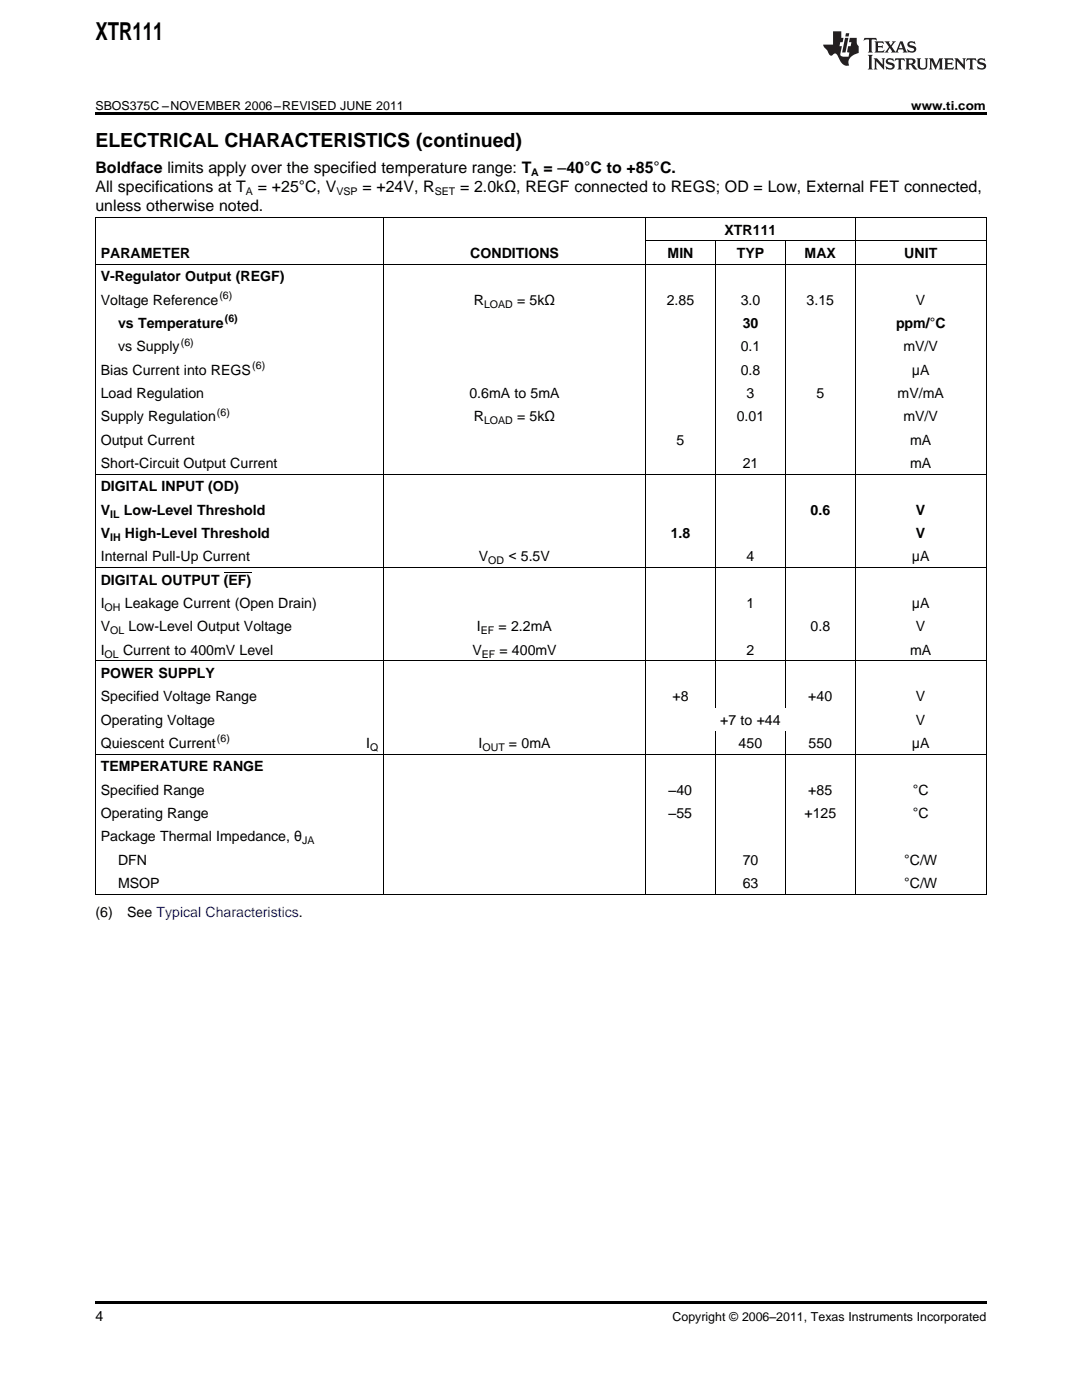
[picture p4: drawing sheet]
<svg xmlns="http://www.w3.org/2000/svg" width="216mm" height="279mm" viewBox="0 0 216 279" stroke-linecap="round" stroke-linejoin="round" font-family="sans-serif">
<defs><g id="words">
<text font-size="4.9" x="19" y="7.9">XTR111</text>
<text font-size="3.9" x="19" y="29.3">ELECTRICAL CHARACTERISTICS (continued)</text>
<g font-size="3.2">
<text x="19" y="34.4">Boldface limits apply over the specified temperature range: T</text>
<text x="108.5" y="34.4">= –40°C to +85°C.</text>
<text x="19" y="38.3">All specifications at T</text>
<text x="51.4" y="38.3">= +25°C, V</text>
<text x="72.3" y="38.3">= +24V, R</text>
<text x="91.8" y="38.3">= 2.0kΩ, REGF connected to REGS; OD = Low, External FET connected,</text>
<text x="19" y="42.2">unless otherwise noted.</text>
</g>
<g font-size="2.8">
<text x="144.6" y="46.8">XTR111</text>
<text x="20.1" y="51.5">PARAMETER</text>
<text x="93.8" y="51.5">CONDITIONS</text>
<text x="133.2" y="51.5">MIN</text>
<text x="147" y="51.5">TYP</text>
<text x="160.5" y="51.5">MAX</text>
<text x="180.4" y="51.5">UNIT</text>
<text x="20.1" y="56.2">V-Regulator Output (REGF)</text>
<text x="20.1" y="60.8">Voltage Reference</text>
<text x="23.6" y="65.5">vs Temperature</text>
<text x="94.6" y="60.8">R</text>
<text x="103.2" y="60.8">= 5kΩ</text>
<text x="133" y="60.8">2.85</text>
<text x="147.8" y="60.8">3.0</text>
<text x="148.2" y="65.5">30</text>
<text x="160.9" y="60.8">3.15</text>
<text x="178.8" y="65.5">ppm/°C</text>
<text x="182.8" y="60.8">V</text>
<text x="23.6" y="70.1">vs Supply</text>
<text x="147.8" y="70.1">0.1</text>
<text x="180.3" y="70.1">mV/V</text>
<text x="20.1" y="74.8">Bias Current into REGS</text>
<text x="147.8" y="74.8">0.8</text>
<text x="182" y="74.8">μA</text>
<text x="20.1" y="79.4">Load Regulation</text>
<text x="93.7" y="79.4">0.6mA to 5mA</text>
<text x="149" y="79.4">3</text>
<text x="162.9" y="79.4">5</text>
<text x="179.1" y="79.4">mV/mA</text>
<text x="20.1" y="84.1">Supply Regulation</text>
<text x="20.1" y="88.8">Output Current</text>
<text x="94.6" y="84.1">R</text>
<text x="103.2" y="84.1">= 5kΩ</text>
<text x="135" y="88.8">5</text>
<text x="147" y="84.1">0.01</text>
<text x="180.3" y="84.1">mV/V</text>
<text x="181.6" y="88.8">mA</text>
<text x="20.1" y="93.4">Short-Circuit Output Current</text>
<text x="148.2" y="93.4">21</text>
<text x="181.6" y="93.4">mA</text>
<text x="20.1" y="98.1">DIGITAL INPUT (OD)</text>
<text x="20.1" y="102.7">V</text>
<text x="20.1" y="107.4">V</text>
<text x="24.7" y="102.7">Low-Level Threshold</text>
<text x="24.9" y="107.4">High-Level Threshold</text>
<text x="133.8" y="107.4">1.8</text>
<text x="161.7" y="102.7">0.6</text>
<text x="182.8" y="102.7">V</text>
<text x="182.8" y="107.4">V</text>
<text x="20.1" y="112">Internal Pull-Up Current</text>
<text x="95.6" y="112">V</text>
<text x="101.5" y="112">&lt; 5.5V</text>
<text x="149" y="112">4</text>
<text x="182" y="112">μA</text>
<text x="20.1" y="116.7">DIGITAL OUTPUT (EF)</text>
<text x="20.1" y="121.4">I</text>
<text x="24.9" y="121.4">Leakage Current (Open Drain)</text>
<text x="149" y="121.4">1</text>
<text x="182" y="121.4">μA</text>
<text x="20.1" y="126">V</text>
<text x="20.1" y="130.7">I</text>
<text x="24.6" y="130.7">Current to 400mV Level</text>
<text x="25.6" y="126">Low-Level Output Voltage</text>
<text x="94.3" y="130.7">V</text>
<text x="95.2" y="126">I</text>
<text x="99.5" y="126">= 2.2mA</text>
<text x="99.7" y="130.7">= 400mV</text>
<text x="149" y="130.7">2</text>
<text x="161.7" y="126">0.8</text>
<text x="181.6" y="130.7">mA</text>
<text x="182.8" y="126">V</text>
<text x="20.1" y="135.3">POWER SUPPLY</text>
<text x="20.1" y="140">Specified Voltage Range</text>
<text x="134.2" y="140">+8</text>
<text x="161.3" y="140">+40</text>
<text x="182.8" y="140">V</text>
<text x="20.1" y="144.6">Operating Voltage</text>
<text x="20.1" y="149.3">Quiescent Current</text>
<text x="73.1" y="149.3">I</text>
<text x="95.5" y="149.3">I</text>
<text x="101.6" y="149.3">= 0mA</text>
<text x="143.7" y="144.6">+7 to +44</text>
<text x="147.4" y="149.3">450</text>
<text x="161.3" y="149.3">550</text>
<text x="182" y="149.3">μA</text>
<text x="182.8" y="144.6">V</text>
<text x="20.1" y="154">TEMPERATURE RANGE</text>
<text x="20.1" y="158.6">Specified Range</text>
<text x="133.4" y="158.6">–40</text>
<text x="161.3" y="158.6">+85</text>
<text x="182.1" y="158.6">°C</text>
<text x="20.1" y="163.3">Operating Range</text>
<text x="20.1" y="167.9">Package Thermal Impedance, θ</text>
<text x="133.4" y="163.3">–55</text>
<text x="160.5" y="163.3">+125</text>
<text x="182.1" y="163.3">°C</text>
<text x="23.6" y="172.6">DFN</text>
<text x="148.2" y="172.6">70</text>
<text x="180.4" y="172.6">°C/W</text>
<text x="23.6" y="177.2">MSOP</text>
<text x="148.2" y="177.2">63</text>
<text x="180.4" y="177.2">°C/W</text>
<text x="19" y="183.1">(6)</text>
<text x="25.4" y="183.1">See Typical Characteristics.</text>
<text x="19" y="263.6">4</text>
</g>
<g font-size="2.5">
<text x="19" y="21.9">SBOS375C –NOVEMBER 2006–REVISED JUNE 2011</text>
<text x="181.8" y="21.9">www.ti.com</text>
<text x="134.2" y="263.6">Copyright © 2006–2011, Texas Instruments Incorporated</text>
</g>
<g font-size="2.1">
<text x="106" y="35.1">A</text>
<text x="49.1" y="38.9">A</text>
<text x="67.1" y="38.9">VSP</text>
<text x="86.8" y="38.9">SET</text>
<text x="43.8" y="59.7">(6)</text>
<text x="44.9" y="64.3">(6)</text>
<text x="96.6" y="61.4">LOAD</text>
<text x="36.1" y="69">(6)</text>
<text x="50.3" y="73.7">(6)</text>
<text x="43.3" y="83">(6)</text>
<text x="96.6" y="84.7">LOAD</text>
<text x="22" y="103.3">IL</text>
<text x="22" y="107.9">IH</text>
<text x="97.4" y="112.6">OD</text>
<text x="20.9" y="121.9">OH</text>
<text x="20.9" y="131.2">OL</text>
<text x="22" y="126.6">OL</text>
<text x="96" y="126.6">EF</text>
<text x="96.1" y="131.2">EF</text>
<text x="43.3" y="148.2">(6)</text>
<text x="73.8" y="149.9">Q</text>
<text x="96.3" y="149.9">OUT</text>
<text x="60.3" y="168.5">JA</text>
</g>
</g></defs>
<g fill="#231f20">
<path d="M172.5 7.6l-.1 .5 .4-.2h.6v.1v2.1l-.2 .4h.9l-.2-.4v-2.1l.1-.1h.5l.5 .2-.2-.5zM174.5 8.3l.2 .3v1.5l-.2 .4h1.8l.2-.6a1.04 1.04 0 0 1-1.3 .2v-.7h.6l.3 .2v-.6l-.3 .2h-.6v-.6l.8-.1 .4 .3-.2-.5zM176.5 8.3l.9 1.1-.9 1.1h.8l-.2-.2 .4-.7 .5 .7-.2 .2h1.5l-.2-.2 .2-.4h.9l.1 .4-.2 .2h1l-.3-.3-.7-1.9h-.5l-.9 2-.8-1 .9-1h-.8l.1 .3-.4 .5-.3-.6 .1-.2zM179.7 8.6l.4 1h-.7zM181.3 8.4a.63 .63 0 0 0-.2 .7 .63 .63 0 0 0 .6 .4l.6 .2 .1 .2a.75 .75 0 0 1-.7 .4 .75 .75 0 0 1-.6-.5l.1 .7 .1-.1a1.11 1.11 0 0 0 1.5-.6 1.13 1.13 0 0 0-1.2-.8l-.1-.4a1.04 1.04 0 0 1 1.2 .2l-.2-.5-.2 .1-.4-.2zM173.2 10.9l.2 .4v2.2l-.2 .4h1l-.3-.4v-2.2l.3-.4zM174.3 11.6l.3 .4v1.5l-.3 .4h.8l-.2-.4v-1.3l1.5 1.7v-1.9l.2-.4h-.7l.2 .4v.9l-1.1-1.3zM177 11.8a.62 .62 0 0 0-.2 .7 .62 .62 0 0 0 .6 .4l.6 .1 .1 .3a.76 .76 0 0 1-.7 .3 .76 .76 0 0 1-.7-.4l.2 .7 .1-.1a1.11 1.11 0 0 0 1.5-.6 1.13 1.13 0 0 0-1.2-.8l-.1-.4a1.04 1.04 0 0 1 1.2 .2l-.2-.6-.2 .1-.5-.1zM178.7 11.6l-.2 .6a.61 .61 0 0 1 .8-.3v1.6l-.2 .4h.9l-.2-.4v-1.6a.63 .63 0 0 1 .7 .3l-.1-.6zM180.6 11.6l.3 .4v1.5l-.3 .4h1l-.2-.2-.1-.8 .6 .2a.76 .76 0 0 0 1.2 .7l-1-1a.58 .58 0 0 0 .6-.5 .58 .58 0 0 0-.5-.6zM181.4 11.9h.1a.45 .45 0 0 1 .5 .1 .45 .45 0 0 1 .1 .5l-.8 .2zM182.9 11.6l.2 .2a2.17 2.17 0 0 0 .3 1.9 .99 .99 0 0 0 1.6-.6v-1.1l.2-.4h-.7l.2 .2a1.92 1.92 0 0 1-.2 1.8 .6 .6 0 0 1-.9-.5v-1.1l.2-.4zM185.4 11.6l.2 .4v1.5l-.2 .4h.7l-.2-.4v-1.4l.8 1.8 .8-1.8v1.4l-.2 .4h.9l-.2-.4v-1.5l.2-.4h-.8l-.6 1.5-.6-1.5zM188.4 11.6l.2 .4v1.5l-.2 .4h1.8l.1-.6a1.04 1.04 0 0 1-1.2 .1v-.6h.5l.4 .2v-.6l-.4 .2h-.5v-.7h.8l.3 .3-.1-.6zM190.5 11.6l.2 .4v1.5l-.2 .4h.7l-.2-.4v-1.3l1.5 1.7v-1.9l.2-.4h-.7l.2 .4v.9l-1.1-1.3zM192.9 11.6l-.1 .6a.61 .61 0 0 1 .7-.3l.1 1.6-.3 .4h1l-.3-.4 .1-1.6a.63 .63 0 0 1 .7 .3l-.1-.6zM195.2 11.8a.62 .62 0 0 0-.2 .7 .62 .62 0 0 0 .6 .4l.6 .1 .1 .3a.76 .76 0 0 1-.7 .3 .76 .76 0 0 1-.6-.4l.1 .7 .1-.1a1.11 1.11 0 0 0 1.6-.6 1.13 1.13 0 0 0-1.3-.8l-.1-.4a1.04 1.04 0 0 1 1.2 .2l-.1-.6-.2 .1-.5-.1z"/>
<path d="M166.2 6.3v2.6h-1.9v.4l.8 .9a.91 .91 0 0 0 1 .8 .56 .56 0 0 1 .5-.3 .56 .56 0 0 1 .5 .3l.4 .8a1.53 1.53 0 0 0 1.9 1.2 1.54 1.54 0 0 1 1-2.1l.9-.3v-1.4a1.52 1.52 0 0 1-.4-1.6h-1.3l-.2 .8h.5l-.2 .8h-.5l-.1 1v.2l.4 .1-.2 .8a1.93 1.93 0 0 1-1.6-.3l.3-1.8h-.5l.2-.8h.4l.2-.8h-.4v-1.3zM168.6 7.6l-.6 2.9h.7l.6-2.9zM168.8 6.6l-.1 .7h.6l.2-.7z"/>
</g>
<path d="M19 22.5h177.8v.5h-177.8zM19 259.7h177.8v.5h-177.8z" fill="#000"/>
<g fill="none" stroke="#000" stroke-width=".2">
<path d="M19 52.7h177.8M19 43.4h177.8M19.1 43.5v135M76.5 43.5v135M128.8 43.5v135M128.8 48.1h68M142.8 48.1v93.2M156.7 48.1v93.2M170.6 43.5v135M196.8 43.5v135M19 94.6h177.8M19 113.3h177.8"/>
<path d="M44.7 114.2h5.4M19 131.9h177.8M19 150.5h177.8M142.8 145.9v32.6M156.7 145.9v32.6M19 178.5h177.8"/>
</g>
<use href="#words"/>
</svg>
